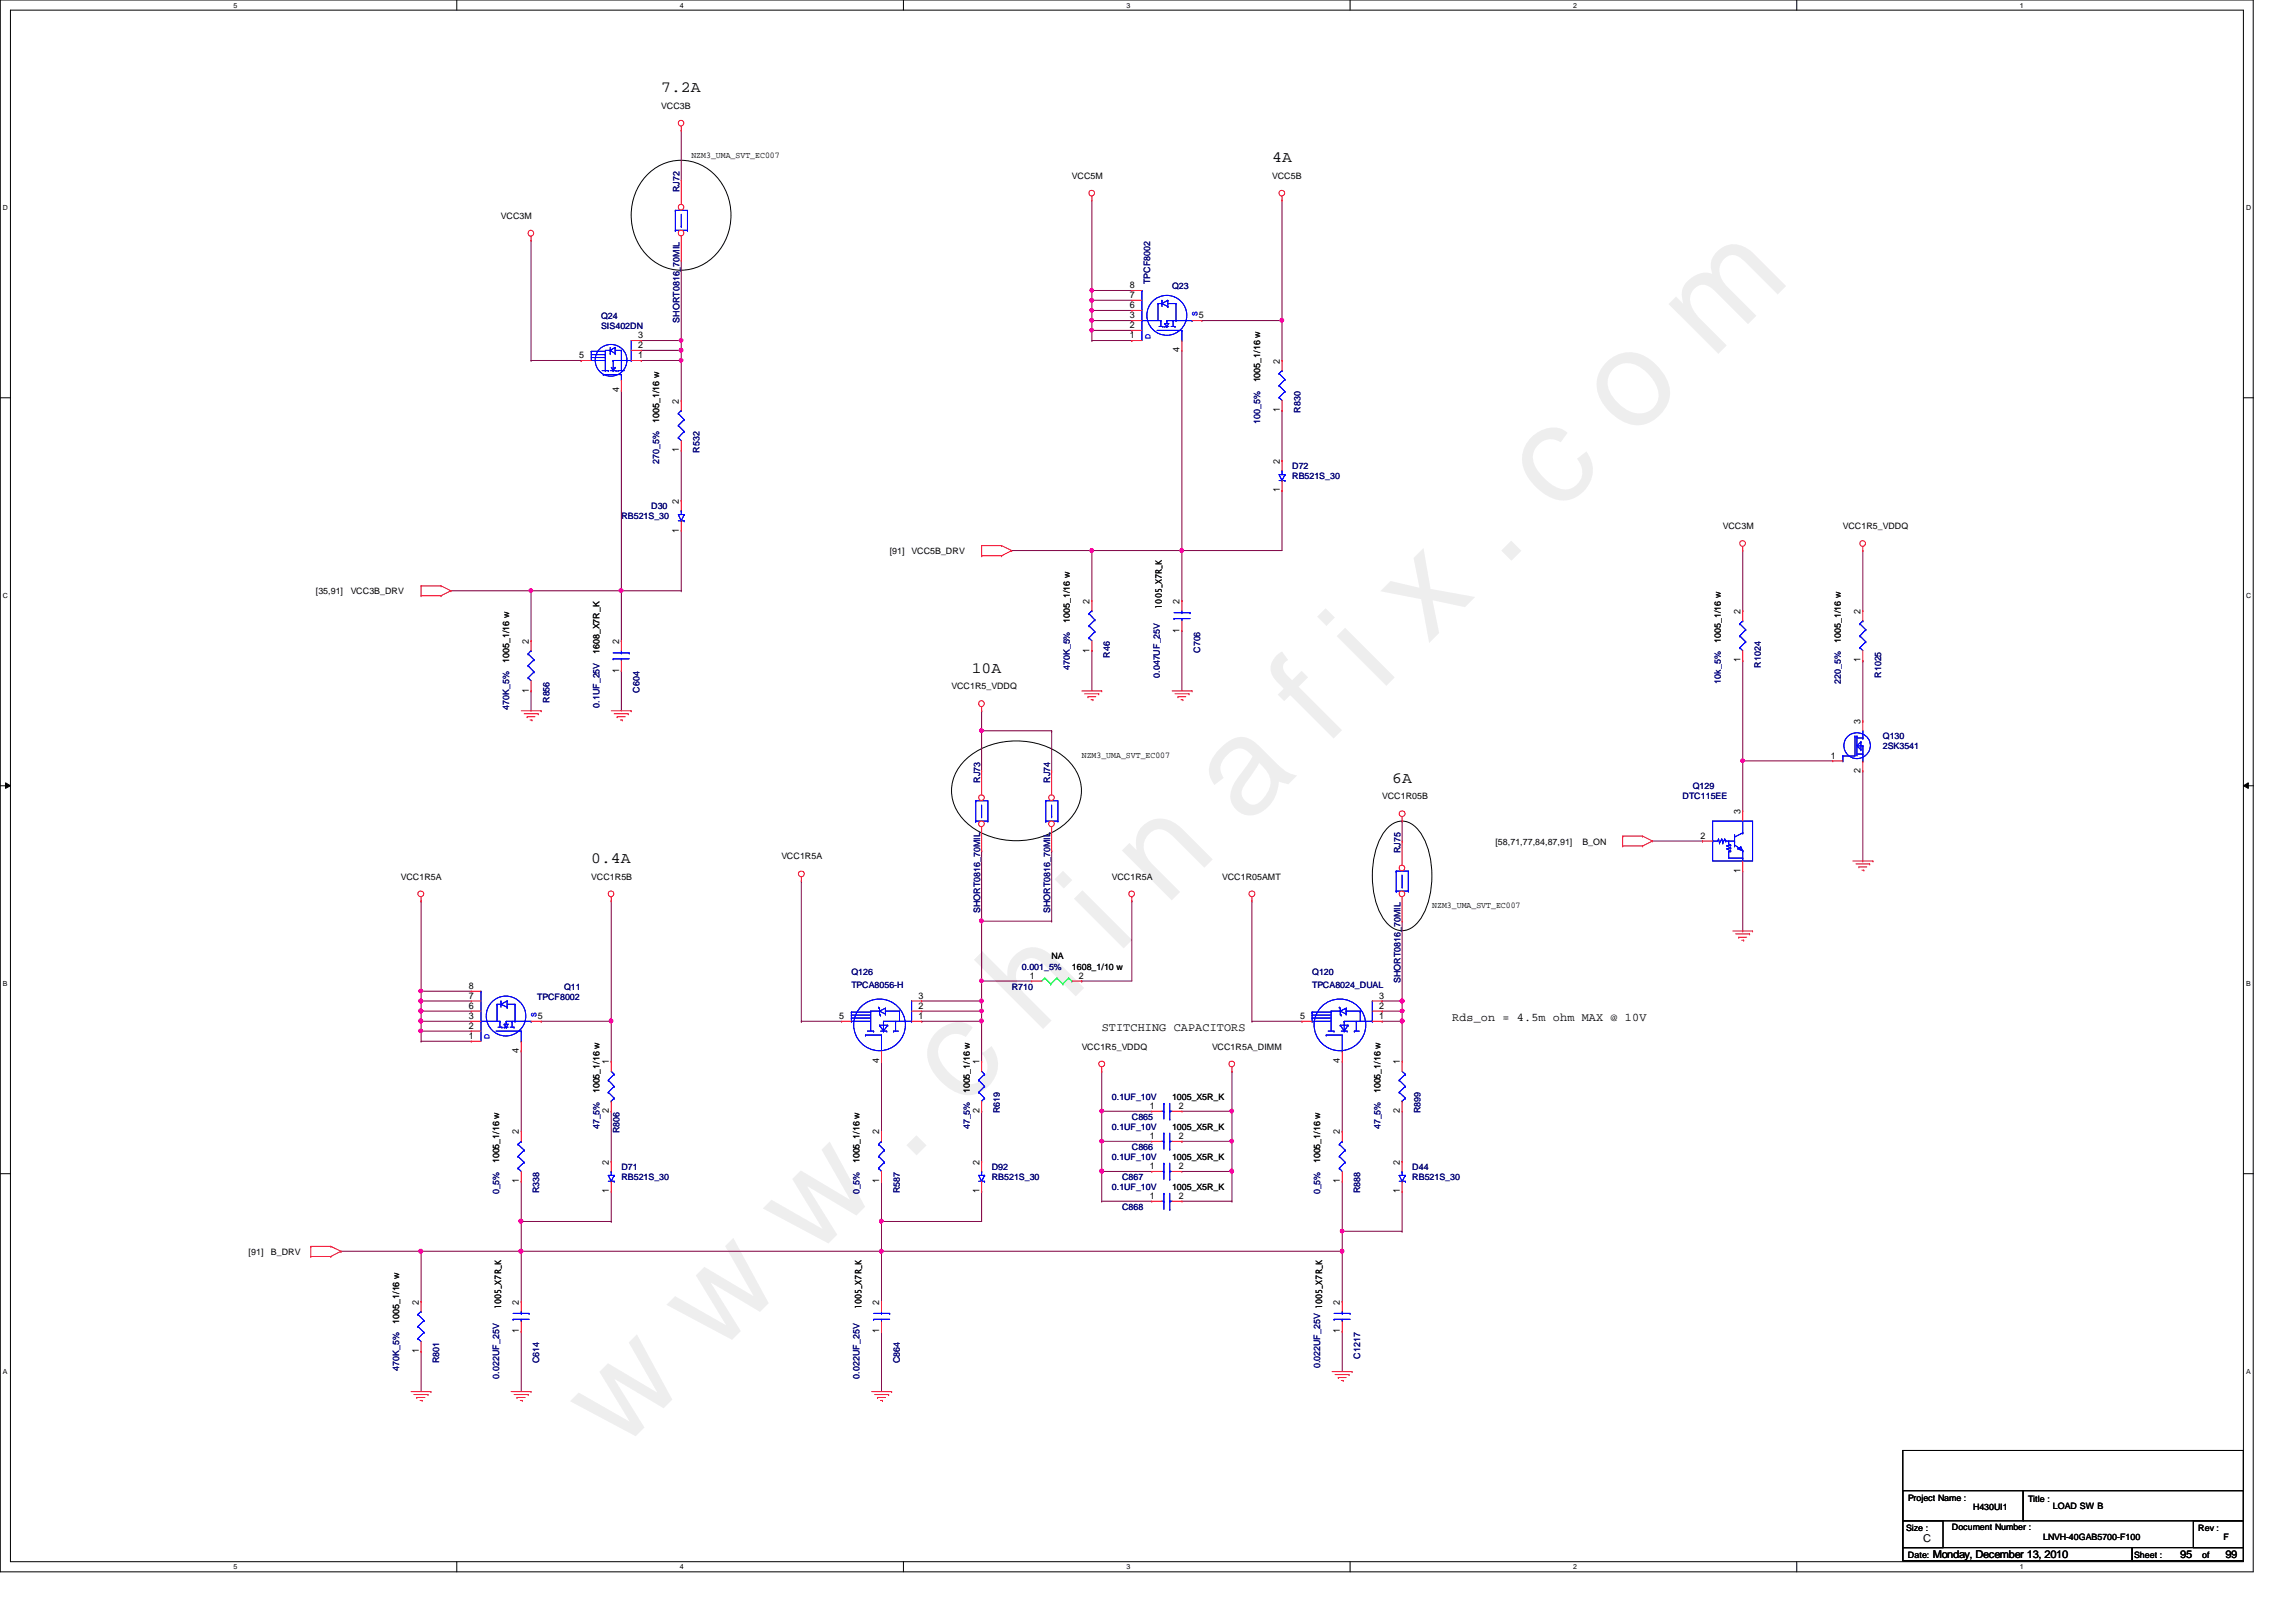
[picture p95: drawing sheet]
<svg xmlns="http://www.w3.org/2000/svg" width="297mm" height="210mm" viewBox="0 0 297 210" stroke-linecap="round" stroke-linejoin="round" font-family="sans-serif">
<defs><g id="words">
<text font-size="17.6" fill="#f0f" x="80.1" y="188" transform="rotate(-45 80.1 188)">w w w . c h i n a f i x . c o m</text>
<g font-size="2">
<text x="85.6" y="11.9">7.2A</text>
<text x="164.6" y="21">4A</text>
<text x="125.7" y="87.1">10A</text>
<text x="180.1" y="101.3">6A</text>
<text x="76.5" y="111.7">0.4A</text>
</g>
<g font-size="1.5">
<text x="142.5" y="133.4">STITCHING CAPACITORS</text>
<text x="187.9" y="132.1">Rds_on = 4.5m ohm MAX @ 10V</text>
</g>
<g font-size="1.4">
<text x="248.8" y="199.5">C</text>
<text x="250.1" y="201.6">Monday, December 13, 2010</text>
<text x="282.1" y="201.6">95</text>
<text x="287.9" y="201.6">99</text>
</g>
<g font-size="1.2">
<text x="146.2" y="37.3">8</text>
<text x="146.2" y="38.6">7</text>
<text x="146.2" y="41.2">3</text>
<text x="146.2" y="39.9">6</text>
<text x="155.1" y="41.2">5</text>
<text x="74.9" y="46.4">5</text>
<text x="82.5" y="46.4">1</text>
<text x="82.5" y="43.8">3</text>
<text x="82.5" y="45">2</text>
<text x="146.2" y="42.5">2</text>
<text x="146.2" y="43.8">1</text>
<text x="152.6" y="45.6" transform="rotate(-90 152.6 45.6)">4</text>
<text x="165.6" y="47.1" transform="rotate(-90 165.6 47.1)">2</text>
<text x="80.1" y="50.8" transform="rotate(-90 80.1 50.8)">4</text>
<text x="87.8" y="52.2" transform="rotate(-90 87.8 52.2)">2</text>
<text x="165.6" y="53.3" transform="rotate(-90 165.6 53.3)">1</text>
<text x="87.8" y="58.5" transform="rotate(-90 87.8 58.5)">1</text>
<text x="87.8" y="65.2" transform="rotate(-90 87.8 65.2)">2</text>
<text x="165.6" y="63.7" transform="rotate(-90 165.6 63.7)">1</text>
<text x="165.6" y="60" transform="rotate(-90 165.6 60)">2</text>
<text x="87.8" y="68.9" transform="rotate(-90 87.8 68.9)">1</text>
<text x="68.4" y="83.3" transform="rotate(-90 68.4 83.3)">2</text>
<text x="80.1" y="83.3" transform="rotate(-90 80.1 83.3)">2</text>
<text x="141" y="78.1" transform="rotate(-90 141 78.1)">2</text>
<text x="152.6" y="81.9" transform="rotate(-90 152.6 81.9)">1</text>
<text x="152.6" y="78.1" transform="rotate(-90 152.6 78.1)">2</text>
<text x="225.2" y="79.5" transform="rotate(-90 225.2 79.5)">2</text>
<text x="240.7" y="79.5" transform="rotate(-90 240.7 79.5)">2</text>
<text x="68.4" y="89.6" transform="rotate(-90 68.4 89.6)">1</text>
<text x="80.1" y="87" transform="rotate(-90 80.1 87)">1</text>
<text x="141" y="84.5" transform="rotate(-90 141 84.5)">1</text>
<text x="225.2" y="85.7" transform="rotate(-90 225.2 85.7)">1</text>
<text x="240.7" y="85.7" transform="rotate(-90 240.7 85.7)">1</text>
<text x="240.7" y="93.7" transform="rotate(-90 240.7 93.7)">3</text>
<text x="236.9" y="98.2">1</text>
<text x="240.7" y="100" transform="rotate(-90 240.7 100)">2</text>
<text x="225.2" y="105.4" transform="rotate(-90 225.2 105.4)">3</text>
<text x="220" y="108.5">2</text>
<text x="225.2" y="112.9" transform="rotate(-90 225.2 112.9)">1</text>
<text x="60.7" y="128">8</text>
<text x="60.7" y="129.2">7</text>
<text x="60.7" y="131.9">3</text>
<text x="60.7" y="130.6">6</text>
<text x="69.6" y="131.9">5</text>
<text x="108.6" y="131.9">5</text>
<text x="118.8" y="130.6">2</text>
<text x="118.8" y="131.9">1</text>
<text x="118.8" y="129.2">3</text>
<text x="133.2" y="126.7">1</text>
<text x="139.6" y="126.7">2</text>
<text x="168.2" y="131.9">5</text>
<text x="178.4" y="130.6">2</text>
<text x="178.4" y="131.9">1</text>
<text x="178.4" y="129.2">3</text>
<text x="60.7" y="133.1">2</text>
<text x="60.7" y="134.5">1</text>
<text x="67.1" y="136.3" transform="rotate(-90 67.1 136.3)">4</text>
<text x="78.8" y="137.8" transform="rotate(-90 78.8 137.8)">1</text>
<text x="113.7" y="137.5" transform="rotate(-90 113.7 137.5)">4</text>
<text x="126.7" y="137.8" transform="rotate(-90 126.7 137.8)">1</text>
<text x="173.4" y="137.5" transform="rotate(-90 173.4 137.5)">4</text>
<text x="181.1" y="137.8" transform="rotate(-90 181.1 137.8)">1</text>
<text x="148.8" y="143.5">1</text>
<text x="152.5" y="143.5">2</text>
<text x="67.1" y="146.8" transform="rotate(-90 67.1 146.8)">2</text>
<text x="78.8" y="144" transform="rotate(-90 78.8 144)">2</text>
<text x="113.7" y="146.8" transform="rotate(-90 113.7 146.8)">2</text>
<text x="126.7" y="144" transform="rotate(-90 126.7 144)">2</text>
<text x="148.8" y="147.4">1</text>
<text x="152.5" y="147.4">2</text>
<text x="173.4" y="146.8" transform="rotate(-90 173.4 146.8)">2</text>
<text x="181.1" y="144" transform="rotate(-90 181.1 144)">2</text>
<text x="67.1" y="153.1" transform="rotate(-90 67.1 153.1)">1</text>
<text x="78.8" y="154.4" transform="rotate(-90 78.8 154.4)">1</text>
<text x="78.8" y="150.7" transform="rotate(-90 78.8 150.7)">2</text>
<text x="113.7" y="153.1" transform="rotate(-90 113.7 153.1)">1</text>
<text x="126.7" y="154.4" transform="rotate(-90 126.7 154.4)">1</text>
<text x="126.7" y="150.7" transform="rotate(-90 126.7 150.7)">2</text>
<text x="148.8" y="151.3">1</text>
<text x="148.8" y="155.2">1</text>
<text x="152.5" y="151.3">2</text>
<text x="152.5" y="155.2">2</text>
<text x="173.4" y="153.1" transform="rotate(-90 173.4 153.1)">1</text>
<text x="181.1" y="154.4" transform="rotate(-90 181.1 154.4)">1</text>
<text x="181.1" y="150.7" transform="rotate(-90 181.1 150.7)">2</text>
<text x="54.2" y="168.8" transform="rotate(-90 54.2 168.8)">2</text>
<text x="67.1" y="172.6" transform="rotate(-90 67.1 172.6)">1</text>
<text x="67.1" y="168.8" transform="rotate(-90 67.1 168.8)">2</text>
<text x="113.7" y="172.6" transform="rotate(-90 113.7 172.6)">1</text>
<text x="113.7" y="168.8" transform="rotate(-90 113.7 168.8)">2</text>
<text x="173.4" y="172.6" transform="rotate(-90 173.4 172.6)">1</text>
<text x="173.4" y="168.8" transform="rotate(-90 173.4 168.8)">2</text>
<text x="54.2" y="175.1" transform="rotate(-90 54.2 175.1)">1</text>
</g>
<g font-size="1.1">
<text x="85.6" y="14.1">VCC3B</text>
<text x="89.4" y="20.4">NZM3_UMA_SVT_EC007</text>
<text x="138.7" y="23.2">VCC5M</text>
<text x="164.6" y="23.2">VCC5B</text>
<text x="64.8" y="28.3">VCC3M</text>
<text x="163" y="49.5" transform="rotate(-90 163 49.5)">1005_1/16 w</text>
<text x="85.3" y="54.7" transform="rotate(-90 85.3 54.7)">1005_1/16 w</text>
<text x="115.1" y="71.7">[91]</text>
<text x="117.9" y="71.7">VCC5B_DRV</text>
<text x="222.9" y="68.5">VCC3M</text>
<text x="238.4" y="68.5">VCC1R5_VDDQ</text>
<text x="40.8" y="76.9">[35,91]</text>
<text x="45.4" y="76.9">VCC3B_DRV</text>
<text x="138.4" y="80.6" transform="rotate(-90 138.4 80.6)">1005_1/16 w</text>
<text x="150.3" y="78.8" transform="rotate(-90 150.3 78.8)">1005_X7R_K</text>
<text x="222.6" y="83.2" transform="rotate(-90 222.6 83.2)">1005_1/16 w</text>
<text x="238.2" y="83.2" transform="rotate(-90 238.2 83.2)">1005_1/16 w</text>
<text x="65.9" y="85.8" transform="rotate(-90 65.9 85.8)">1005_1/16 w</text>
<text x="77.6" y="84.6" transform="rotate(-90 77.6 84.6)">1608_X7R_K</text>
<text x="123.1" y="89.2">VCC1R5_VDDQ</text>
<text x="140" y="98.1">NZM3_UMA_SVT_EC007</text>
<text x="178.8" y="103.5">VCC1R05B</text>
<text x="51.9" y="113.8">VCC1R5A</text>
<text x="76.5" y="113.8">VCC1R5B</text>
<text x="101.1" y="111.2">VCC1R5A</text>
<text x="143.8" y="113.8">VCC1R5A</text>
<text x="158.1" y="113.8">VCC1R05AMT</text>
<text x="193.5" y="109.3">[58,71,77,84,87,91]</text>
<text x="204.7" y="109.3">B_ON</text>
<text x="185.3" y="117.6">NZM3_UMA_SVT_EC007</text>
<text x="136.1" y="124.2">NA</text>
<text x="138.7" y="125.5">1608_1/10 w</text>
<text x="140" y="135.8">VCC1R5_VDDQ</text>
<text x="156.8" y="135.8">VCC1R5A_DIMM</text>
<text x="77.6" y="141.5" transform="rotate(-90 77.6 141.5)">1005_1/16 w</text>
<text x="125.5" y="141.5" transform="rotate(-90 125.5 141.5)">1005_1/16 w</text>
<text x="151.6" y="142.3">1005_X5R_K</text>
<text x="178.6" y="141.5" transform="rotate(-90 178.6 141.5)">1005_1/16 w</text>
<text x="151.6" y="146.2">1005_X5R_K</text>
<text x="64.6" y="150.5" transform="rotate(-90 64.6 150.5)">1005_1/16 w</text>
<text x="111.2" y="150.5" transform="rotate(-90 111.2 150.5)">1005_1/16 w</text>
<text x="151.6" y="150.1">1005_X5R_K</text>
<text x="151.6" y="154">1005_X5R_K</text>
<text x="170.8" y="150.5" transform="rotate(-90 170.8 150.5)">1005_1/16 w</text>
<text x="32.2" y="162.4">[91]</text>
<text x="35" y="162.4">B_DRV</text>
<text x="51.6" y="171.3" transform="rotate(-90 51.6 171.3)">1005_1/16 w</text>
<text x="64.9" y="169.5" transform="rotate(-90 64.9 169.5)">1005_X7R_K</text>
<text x="111.5" y="169.5" transform="rotate(-90 111.5 169.5)">1005_X7R_K</text>
<text x="246.8" y="194.3">Project Name :</text>
<text x="255.3" y="195.4">H430UI1</text>
<text x="262.4" y="194.4">Title :</text>
<text x="265.6" y="195.3">LOAD SW B</text>
<text x="246.6" y="198.2">Size :</text>
<text x="246.8" y="201.6">Date:</text>
<text x="252.5" y="198">Document Number :</text>
<text x="264.3" y="199.3">LNVH-40GAB5700-F100</text>
<text x="276.1" y="201.6">Sheet :</text>
<text x="284.4" y="198.2">Rev :</text>
<text x="284.9" y="201.6">of</text>
<text x="287.7" y="199.3">F</text>
</g>
<g font-size="1.1" fill="#000080">
<text x="87.9" y="24.9" transform="rotate(-90 87.9 24.9)">RJ72</text>
<text x="77.8" y="41.3">Q24</text>
<text x="87.9" y="41.7" transform="rotate(-90 87.9 41.7)">SHORT0816_70MIL</text>
<text x="148.8" y="36.8" transform="rotate(-90 148.8 36.8)">TPCF8002</text>
<text x="151.6" y="37.4">Q23</text>
<text x="77.8" y="42.6">SIS402DN</text>
<text x="168.2" y="53.4" transform="rotate(-90 168.2 53.4)">R830</text>
<text x="85.3" y="60" transform="rotate(-90 85.3 60)">270_5%</text>
<text x="90.5" y="58.6" transform="rotate(-90 90.5 58.6)">R532</text>
<text x="163" y="54.8" transform="rotate(-90 163 54.8)">100_5%</text>
<text x="84.2" y="65.9">D30</text>
<text x="167.2" y="60.7">D72</text>
<text x="167.2" y="62">RB521S_30</text>
<text x="80.4" y="67.2">RB521S_30</text>
<text x="82.7" y="89.7" transform="rotate(-90 82.7 89.7)">C604</text>
<text x="138.4" y="86.7" transform="rotate(-90 138.4 86.7)">470K_5%</text>
<text x="143.6" y="85.1" transform="rotate(-90 143.6 85.1)">R46</text>
<text x="150.1" y="87.7" transform="rotate(-90 150.1 87.7)">0.047UF_25V</text>
<text x="155.3" y="84.5" transform="rotate(-90 155.3 84.5)">C706</text>
<text x="222.6" y="88.5" transform="rotate(-90 222.6 88.5)">10k_5%</text>
<text x="227.8" y="86.4" transform="rotate(-90 227.8 86.4)">R1024</text>
<text x="238.2" y="88.5" transform="rotate(-90 238.2 88.5)">220_5%</text>
<text x="243.4" y="87.7" transform="rotate(-90 243.4 87.7)">R1025</text>
<text x="65.9" y="91.9" transform="rotate(-90 65.9 91.9)">470K_5%</text>
<text x="71.1" y="91" transform="rotate(-90 71.1 91)">R856</text>
<text x="77.6" y="91.6" transform="rotate(-90 77.6 91.6)">0.1UF_25V</text>
<text x="243.6" y="95.7">Q130</text>
<text x="126.8" y="101.3" transform="rotate(-90 126.8 101.3)">RJ73</text>
<text x="135.8" y="101.3" transform="rotate(-90 135.8 101.3)">RJ74</text>
<text x="243.6" y="97">2SK3541</text>
<text x="217.7" y="103.5">DTC115EE</text>
<text x="219" y="102.2">Q129</text>
<text x="181.2" y="110.4" transform="rotate(-90 181.2 110.4)">RJ75</text>
<text x="126.8" y="118.2" transform="rotate(-90 126.8 118.2)">SHORT0816_70MIL</text>
<text x="135.8" y="118.2" transform="rotate(-90 135.8 118.2)">SHORT0816_70MIL</text>
<text x="132.2" y="125.5">0.001_5%</text>
<text x="69.5" y="129.4">TPCF8002</text>
<text x="73" y="128.1">Q11</text>
<text x="110.1" y="126.2">Q126</text>
<text x="110.1" y="127.8">TPCA8056-H</text>
<text x="130.9" y="128.1">R710</text>
<text x="169.8" y="126.2">Q120</text>
<text x="169.8" y="127.8">TPCA8024_DUAL</text>
<text x="181.2" y="127.2" transform="rotate(-90 181.2 127.2)">SHORT0816_70MIL</text>
<text x="143.8" y="142.3">0.1UF_10V</text>
<text x="77.6" y="146.1" transform="rotate(-90 77.6 146.1)">47_5%</text>
<text x="80.1" y="146.6" transform="rotate(-90 80.1 146.6)">R806</text>
<text x="125.5" y="146.1" transform="rotate(-90 125.5 146.1)">47_5%</text>
<text x="129.4" y="144.1" transform="rotate(-90 129.4 144.1)">R619</text>
<text x="143.8" y="146.2">0.1UF_10V</text>
<text x="146.4" y="148.8">C866</text>
<text x="146.4" y="144.9">C865</text>
<text x="178.6" y="146.1" transform="rotate(-90 178.6 146.1)">47_5%</text>
<text x="183.8" y="144.1" transform="rotate(-90 183.8 144.1)">R899</text>
<text x="64.6" y="154.6" transform="rotate(-90 64.6 154.6)">0_5%</text>
<text x="69.8" y="154.4" transform="rotate(-90 69.8 154.4)">R338</text>
<text x="80.4" y="151.4">D71</text>
<text x="80.4" y="152.7">RB521S_30</text>
<text x="111.2" y="154.6" transform="rotate(-90 111.2 154.6)">0_5%</text>
<text x="116.4" y="154.4" transform="rotate(-90 116.4 154.4)">R587</text>
<text x="128.3" y="151.4">D92</text>
<text x="128.3" y="152.7">RB521S_30</text>
<text x="143.8" y="150.1">0.1UF_10V</text>
<text x="143.8" y="154">0.1UF_10V</text>
<text x="145.2" y="152.7">C867</text>
<text x="170.8" y="154.6" transform="rotate(-90 170.8 154.6)">0_5%</text>
<text x="176" y="154.4" transform="rotate(-90 176 154.4)">R888</text>
<text x="182.7" y="151.4">D44</text>
<text x="182.7" y="152.7">RB521S_30</text>
<text x="145.2" y="156.5">C868</text>
<text x="51.6" y="177.4" transform="rotate(-90 51.6 177.4)">470K_5%</text>
<text x="56.8" y="176.4" transform="rotate(-90 56.8 176.4)">R801</text>
<text x="64.6" y="178.4" transform="rotate(-90 64.6 178.4)">0.022UF_25V</text>
<text x="69.8" y="176.4" transform="rotate(-90 69.8 176.4)">C614</text>
<text x="111.2" y="178.4" transform="rotate(-90 111.2 178.4)">0.022UF_25V</text>
<text x="116.4" y="176.4" transform="rotate(-90 116.4 176.4)">C864</text>
<text x="170.8" y="177.1" transform="rotate(-90 170.8 177.1)">0.022UF_25V 1005_X7R_K</text>
<text x="176" y="175.8" transform="rotate(-90 176 175.8)">C1217</text>
</g>
<g font-size=".9">
<text x="30.2" y="1">5</text>
<text x="88" y="1">4</text>
<text x="145.8" y="1">3</text>
<text x="203.5" y="1">2</text>
<text x="261.3" y="1">1</text>
<text x=".4" y="27.2">D</text>
<text x="290.6" y="27.2">D</text>
<text x=".4" y="77.3">C</text>
<text x="290.6" y="77.3">C</text>
<text x=".4" y="127.6">B</text>
<text x="290.6" y="127.6">B</text>
<text x=".4" y="177.8">A</text>
<text x="290.6" y="177.8">A</text>
<text x="30.2" y="203.1">5</text>
<text x="88" y="203.1">4</text>
<text x="145.8" y="203.1">3</text>
<text x="203.5" y="203.1">2</text>
<text x="261.3" y="203.1">1</text>
</g>
<g font-size=".9" fill="#00f">
<text x="154.9" y="40.9" transform="rotate(-90 154.9 40.9)">S</text>
<text x="148.8" y="43.8" transform="rotate(-90 148.8 43.8)">D</text>
<text x="69.4" y="131.6" transform="rotate(-90 69.4 131.6)">S</text>
<text x="63.3" y="134.5" transform="rotate(-90 63.3 134.5)">D</text>
</g>
</g></defs>
<path d="M0 0h291.5v203.4h-291.5zM1.4 1.3h288.8v200.8h-288.8z" fill="none" stroke="#000" stroke-width=".13"/>
<g fill="#fff">
<path d="M30.2 .2h.5v1h-.5z"/>
<path d="M30.2 202.3h.5v1h-.5z"/>
</g>
<path d="M59.1 0v1.3M59.1 202.1v1.3" fill="none" stroke="#000" stroke-width=".13"/>
<g fill="#fff">
<path d="M88 .2h.5v1h-.5z"/>
<path d="M88 202.3h.5v1h-.5z"/>
</g>
<path d="M116.9 0v1.3M116.9 202.1v1.3" fill="none" stroke="#000" stroke-width=".13"/>
<g fill="#fff">
<path d="M145.8 .2h.5v1h-.5z"/>
<path d="M145.8 202.3h.5v1h-.5z"/>
</g>
<path d="M174.7 0v1.3M174.7 202.1v1.3" fill="none" stroke="#000" stroke-width=".13"/>
<g fill="#fff">
<path d="M203.5 .2h.5v1h-.5z"/>
<path d="M203.5 202.3h.5v1h-.5z"/>
</g>
<path d="M232.4 0v1.3M232.4 202.1v1.3" fill="none" stroke="#000" stroke-width=".13"/>
<g fill="#fff">
<path d="M261.3 .2h.5v1h-.5z"/>
<path d="M261.3 202.3h.5v1h-.5z"/>
<path d="M.4 26.4h.6v1h-.6z"/>
<path d="M290.6 26.4h.6v1h-.6z"/>
<path d="M.4 76.5h.6v1.1h-.6z"/>
<path d="M290.6 76.5h.6v1.1h-.6z"/>
</g>
<path d="M0 51.5h1.4M290.2 51.5h1.3" fill="none" stroke="#000" stroke-width=".13"/>
<g fill="#fff">
<path d="M.4 126.7h.6v1.1h-.6z"/>
<path d="M290.6 126.7h.6v1.1h-.6z"/>
</g>
<path d="M0 101.7h1.4M.7 101.3l.7 .4-.7 .3zM290.2 101.7l.7-.4v.7zM290.2 101.7h1.3" fill="none" stroke="#000" stroke-width=".13"/>
<path d="M.7 101.3l.7 .4-.7 .3zM290.2 101.7l.7-.4v.7z" fill="#000"/>
<g fill="#fff">
<path d="M.4 177h.5v1h-.5z"/>
<path d="M290.6 177h.5v1h-.5z"/>
</g>
<path d="M83.9 22.5a6.1 6.1 0 0 1 9.6 1.5 7.4 7.4 0 0 1-3.5 10.7 6.3 6.3 0 0 1-7.7-3.9 7.6 7.6 0 0 1 1.6-8.3zM0 151.9h1.4M290.2 151.9h1.3" fill="none" stroke="#000" stroke-width=".13"/>
<path d="M88.1 16.8h.1M88.1 16.8v6.5M58.3 76.5h10.4M54.5 129.5h.1M54.5 130.9h.1M54.5 129.5v2.7" fill="none" stroke="#800040" stroke-width=".13"/>
<circle cx="54.4" cy="130.8" r=".25" fill="#f0f"/>
<circle cx="54.4" cy="130.8" r=".25" fill="none" stroke="#f0f" stroke-width=".13"/>
<g fill="none" stroke="#800040" stroke-width=".13">
<path d="M67.4 136h.1M67.4 136v10.4M44.1 161.9h.1M44.1 161.9h10.4M54.5 174.9h.1M54.5 161.9h.1M54.5 161.9v6.5M54.5 174.9v5.2M67.4 161.9h.1M67.4 172.3h.1M67.4 161.9v6.5M67.4 172.3v7.8"/>
<path d="M67.4 161.9h46.6"/>
</g>
<circle cx="67.4" cy="161.9" r=".26" fill="#f0f"/>
<circle cx="67.4" cy="161.9" r=".26" fill="none" stroke="#f0f" stroke-width=".13"/>
<path d="M54.5 116.6h.1M54.5 116.6v11.7M54.5 130.9h.1M54.5 130.9h6.5" fill="none" stroke="#800040" stroke-width=".13"/>
<circle cx="54.4" cy="130.8" r=".25" fill="#f0f"/>
<circle cx="54.4" cy="130.8" r=".25" fill="none" stroke="#f0f" stroke-width=".13"/>
<path d="M54.5 128.3h.1M54.5 129.5h.1M54.5 128.3h6.5M54.5 129.5h6.5" fill="none" stroke="#800040" stroke-width=".13"/>
<circle cx="54.4" cy="129.5" r=".26" fill="#f0f"/>
<circle cx="54.4" cy="129.5" r=".26" fill="none" stroke="#f0f" stroke-width=".13"/>
<path d="M54.5 133.4h.1M54.5 134.7h.1M54.5 133.4v1.3M54.5 134.7h6.5M54.5 133.4h6.5" fill="none" stroke="#800040" stroke-width=".13"/>
<circle cx="54.4" cy="133.4" r=".25" fill="#f0f"/>
<circle cx="54.4" cy="133.4" r=".25" fill="none" stroke="#f0f" stroke-width=".13"/>
<path d="M54.5 128.3h.1M54.5 128.3v1.2" fill="none" stroke="#800040" stroke-width=".13"/>
<circle cx="54.4" cy="128.2" r=".25" fill="#f0f"/>
<circle cx="54.4" cy="128.2" r=".25" fill="none" stroke="#f0f" stroke-width=".13"/>
<path d="M67.4 158.1h.1M67.4 158.1v3.8" fill="none" stroke="#800040" stroke-width=".13"/>
<circle cx="67.4" cy="158" r=".26" fill="#f0f"/>
<circle cx="67.4" cy="158" r=".26" fill="none" stroke="#f0f" stroke-width=".13"/>
<path d="M54.5 132.2h.1M54.5 132.2v1.2M54.5 132.2h6.5" fill="none" stroke="#800040" stroke-width=".13"/>
<circle cx="54.4" cy="132.1" r=".26" fill="#f0f"/>
<circle cx="54.4" cy="132.1" r=".26" fill="none" stroke="#f0f" stroke-width=".13"/>
<path d="M54.5 161.9h.1M54.5 161.9h12.9" fill="none" stroke="#800040" stroke-width=".13"/>
<circle cx="54.4" cy="161.9" r=".26" fill="#f0f"/>
<circle cx="54.4" cy="161.9" r=".26" fill="none" stroke="#f0f" stroke-width=".13"/>
<path d="M241 71.2h.1M241 71.2v7.8M241 85.5h.1M241 85.5v7.8M241 99.8v11.6M241 111.4h.1M67.4 158.1h.1M67.4 152.9h.1M67.4 158.1h11.7M67.4 152.9v5.2M114 161.9h59.6" fill="none" stroke="#800040" stroke-width=".13"/>
<g fill="none" stroke="#f00" stroke-width=".13">
<path d="M88.1 16.8h.1M88.1 16.3v.5M88.1 23.3h.1M88.1 23.3v3.2M54.5 75.8h.1M54.5 77.1h.1M54.5 75.8h2.6M54.5 75.8v1.3M54.5 77.1h2.6M57.1 75.8h.1M57.1 77.1h.1M57.1 75.8l1.2 .7"/>
<path d="M58.3 76.5h.1M58.3 76.5l-1.2 .6M241 71.2h.1M241 79h.1M241 70.7v.5M241 79v1.3M67.4 92h2.6M237.1 98.5h1.3M241 85.5h.1M241 93.3h.1M241 99.8h.1M241 84.2v1.3"/>
<path d="M241 93.3v1.3M241 98.5v1.3M54.5 116.6h.1M54.5 116.1v.5M239.7 111.4h2.6M240.1 111.8h1.8M240.5 112.2h.1M240.5 112.2h1M240.9 112.6h.2M241.1 112.6h.1M241.9 111.8h.1M242.3 111.4h.1"/>
<path d="M61 128.3h.1M61 129.5h.1M61 132.2h.1M61 130.9h.1M61 133.4h.1M61 134.7h.1M61 128.3h1.2M61 129.5h1.2M61 132.2h1.2M61 130.9h1.2M61 133.4h1.2M61 134.7h1.2"/>
<path d="M67.4 136h.1M67.4 134.7v1.3M67.4 152.9h.1M67.4 146.4h.1M67.4 146.4v1.3M67.4 151.6v1.3M40.2 161.3h.1M40.2 162.6h.1M40.2 161.3h2.6M40.2 161.3v1.3M40.2 162.6h2.6M42.8 161.3h.1"/>
<path d="M42.8 162.6h.1M42.8 161.3l1.3 .6M44.1 161.9h.1M44.1 161.9l-1.3 .7M54.5 174.9h.1M54.5 168.4h.1M54.5 168.4v1.3M54.5 173.6v1.3M67.4 172.3h.1M67.4 168.4h.1M67.4 168.4v1.3M67.4 171v1.3"/>
<path d="M53.2 180.1h2.5M53.5 180.5h1.9M53.9 180.8h.1M53.9 180.8h1.1M54.4 181.2h.2M54.6 181.2h.1M55.4 180.5h.1M55.7 180.1h.1M66.1 180.1h2.6M66.5 180.5h1.8M66.9 180.8h.1M66.9 180.8h1"/>
<path d="M67.3 181.2h.3"/>
<circle cx="88.1" cy="15.9" r=".37"/>
<circle cx="241" cy="70.3" r=".37"/>
<circle cx="54.4" cy="115.7" r=".37"/>
</g>
<path d="M246.2 196.8h5.2v3.5h-5.2zM246.2 192.9h15.5v3.9h-15.5zM246.2 187.7h44v14.3h-44zM261.7 192.9h28.5v3.9h-28.5zM283.8 196.8h6.4v3.5h-6.4zM246.2 200.3h29.6v1.7h-29.6zM275.8 200.3h14.4v1.7h-14.4z" fill="none" stroke="#000" stroke-width=".13"/>
<g fill="none" stroke="#00f" stroke-width=".13">
<path d="M238.4 97.8h.1M238.4 98.5h.1M238.4 97.8v.7M240 95.2h.1M240 95.2v2.6h-1.6M240.2 95.2h.1M240.2 95.2v2.6M240.2 97.6h.8M240.2 96.5h.8M240.2 95.5h.8M240.2 96.5l.5 .5M240.6 83.8h.1"/>
<path d="M240.6 82.3h.1M240.6 80.7h.1M240.6 83.8l.4 .4M240.6 82.3l.8 .8M240.6 80.7l.8 .8M240.7 96h.1M240.7 97h.1M240.7 96l-.5 .5M240.7 96v1M241 80.3h.1M241 97.6h.1M241 96.5h.1"/>
<path d="M241 95.5h.1M241 98.5h.1M241 80.3l-.4 .4M241 94.6v.9M241 96.5v2M241.4 83.1h.1M241.4 81.5h.1M241.4 83.1l-.8 .7M241.4 81.5l-.8 .8M62.2 128.3h.1M62.2 132.2h.1M62.2 128.3v6.4"/>
<path d="M62.2 132.2h2.5M64.2 133.4h3.2M64.3 130h.1M64.3 130h.5M64.3 130v2.2M64.4 132.9h.5M64.7 132.2h.1M64.7 132.2v.7M64.8 129.5h.1M64.8 130h.1M64.8 129.5v.8M64.8 130l.8 .3"/>
<path d="M64.9 132.9h.1M65.2 132.5h.1M65.2 132.9h.1M65.2 132.5h.5l-.2 .4M65.2 132.9h.5M65.2 132.5l.3 .4M65.5 132.2h.1M65.5 132.9h.1M65.5 132.2v.3M65.5 132.2h3.2M65.6 130.3h.1M65.6 129.5h.1"/>
<path d="M65.6 129.5v.8M65.6 130h1M65.6 129.5l-.8 .5M66 132.9h.5M66.2 132.2h.1M66.2 132.2v.7M66.5 132.9h.1M66.6 132.2h.1M66.6 130h.1M66.6 130v2.2M67.4 133.4h.1M67.4 134.7h.1"/>
<path d="M67.4 133.4v1.3M67 151.2h.1M67 149.6h.1M67 148.1h.1M67 151.2l.4 .4M67 149.6l.8 .8-.8 .8M67 148.1l.8 .7-.8 .8M67.4 147.7h.1M67.4 147.7l-.4 .4M54.1 173.2h.1M54.1 171.7h.1M54.1 170.1h.1"/>
<path d="M54.1 173.2l.4 .4M54.1 171.7l.8 .7M54.1 170.1l.8 .8M54.5 169.7h.1M54.5 169.7l-.4 .4M54.9 172.4h.1M54.9 170.9h.1M54.9 172.4l-.8 .8M54.9 170.9l-.8 .8M66.4 170.7h.1M66.4 170h2M66.4 170.7h2"/>
<path d="M67.4 170.7h.1M67.4 170h.1M67.4 169.7v.3M67.4 170.7v.3"/>
<circle cx="240.3" cy="96.5" r="1.7"/>
<circle cx="65.5" cy="131.5" r="2.57"/>
</g>
<circle cx="54.4" cy="130.8" r=".25" fill="#f0f"/>
<circle cx="54.4" cy="130.8" r=".25" fill="none" stroke="#f0f" stroke-width=".13"/>
<circle cx="67.4" cy="161.9" r=".26" fill="#f0f"/>
<circle cx="67.4" cy="161.9" r=".26" fill="none" stroke="#f0f" stroke-width=".13"/>
<circle cx="54.4" cy="130.8" r=".25" fill="#f0f"/>
<circle cx="54.4" cy="130.8" r=".25" fill="none" stroke="#f0f" stroke-width=".13"/>
<circle cx="54.4" cy="129.5" r=".26" fill="#f0f"/>
<circle cx="54.4" cy="129.5" r=".26" fill="none" stroke="#f0f" stroke-width=".13"/>
<circle cx="54.4" cy="133.4" r=".25" fill="#f0f"/>
<circle cx="54.4" cy="133.4" r=".25" fill="none" stroke="#f0f" stroke-width=".13"/>
<circle cx="54.4" cy="128.2" r=".25" fill="#f0f"/>
<circle cx="54.4" cy="128.2" r=".25" fill="none" stroke="#f0f" stroke-width=".13"/>
<circle cx="67.4" cy="158" r=".26" fill="#f0f"/>
<circle cx="67.4" cy="158" r=".26" fill="none" stroke="#f0f" stroke-width=".13"/>
<circle cx="54.4" cy="132.1" r=".26" fill="#f0f"/>
<circle cx="54.4" cy="132.1" r=".26" fill="none" stroke="#f0f" stroke-width=".13"/>
<circle cx="54.4" cy="161.9" r=".26" fill="#f0f"/>
<circle cx="54.4" cy="161.9" r=".26" fill="none" stroke="#f0f" stroke-width=".13"/>
<use href="#words"/>
</svg>
